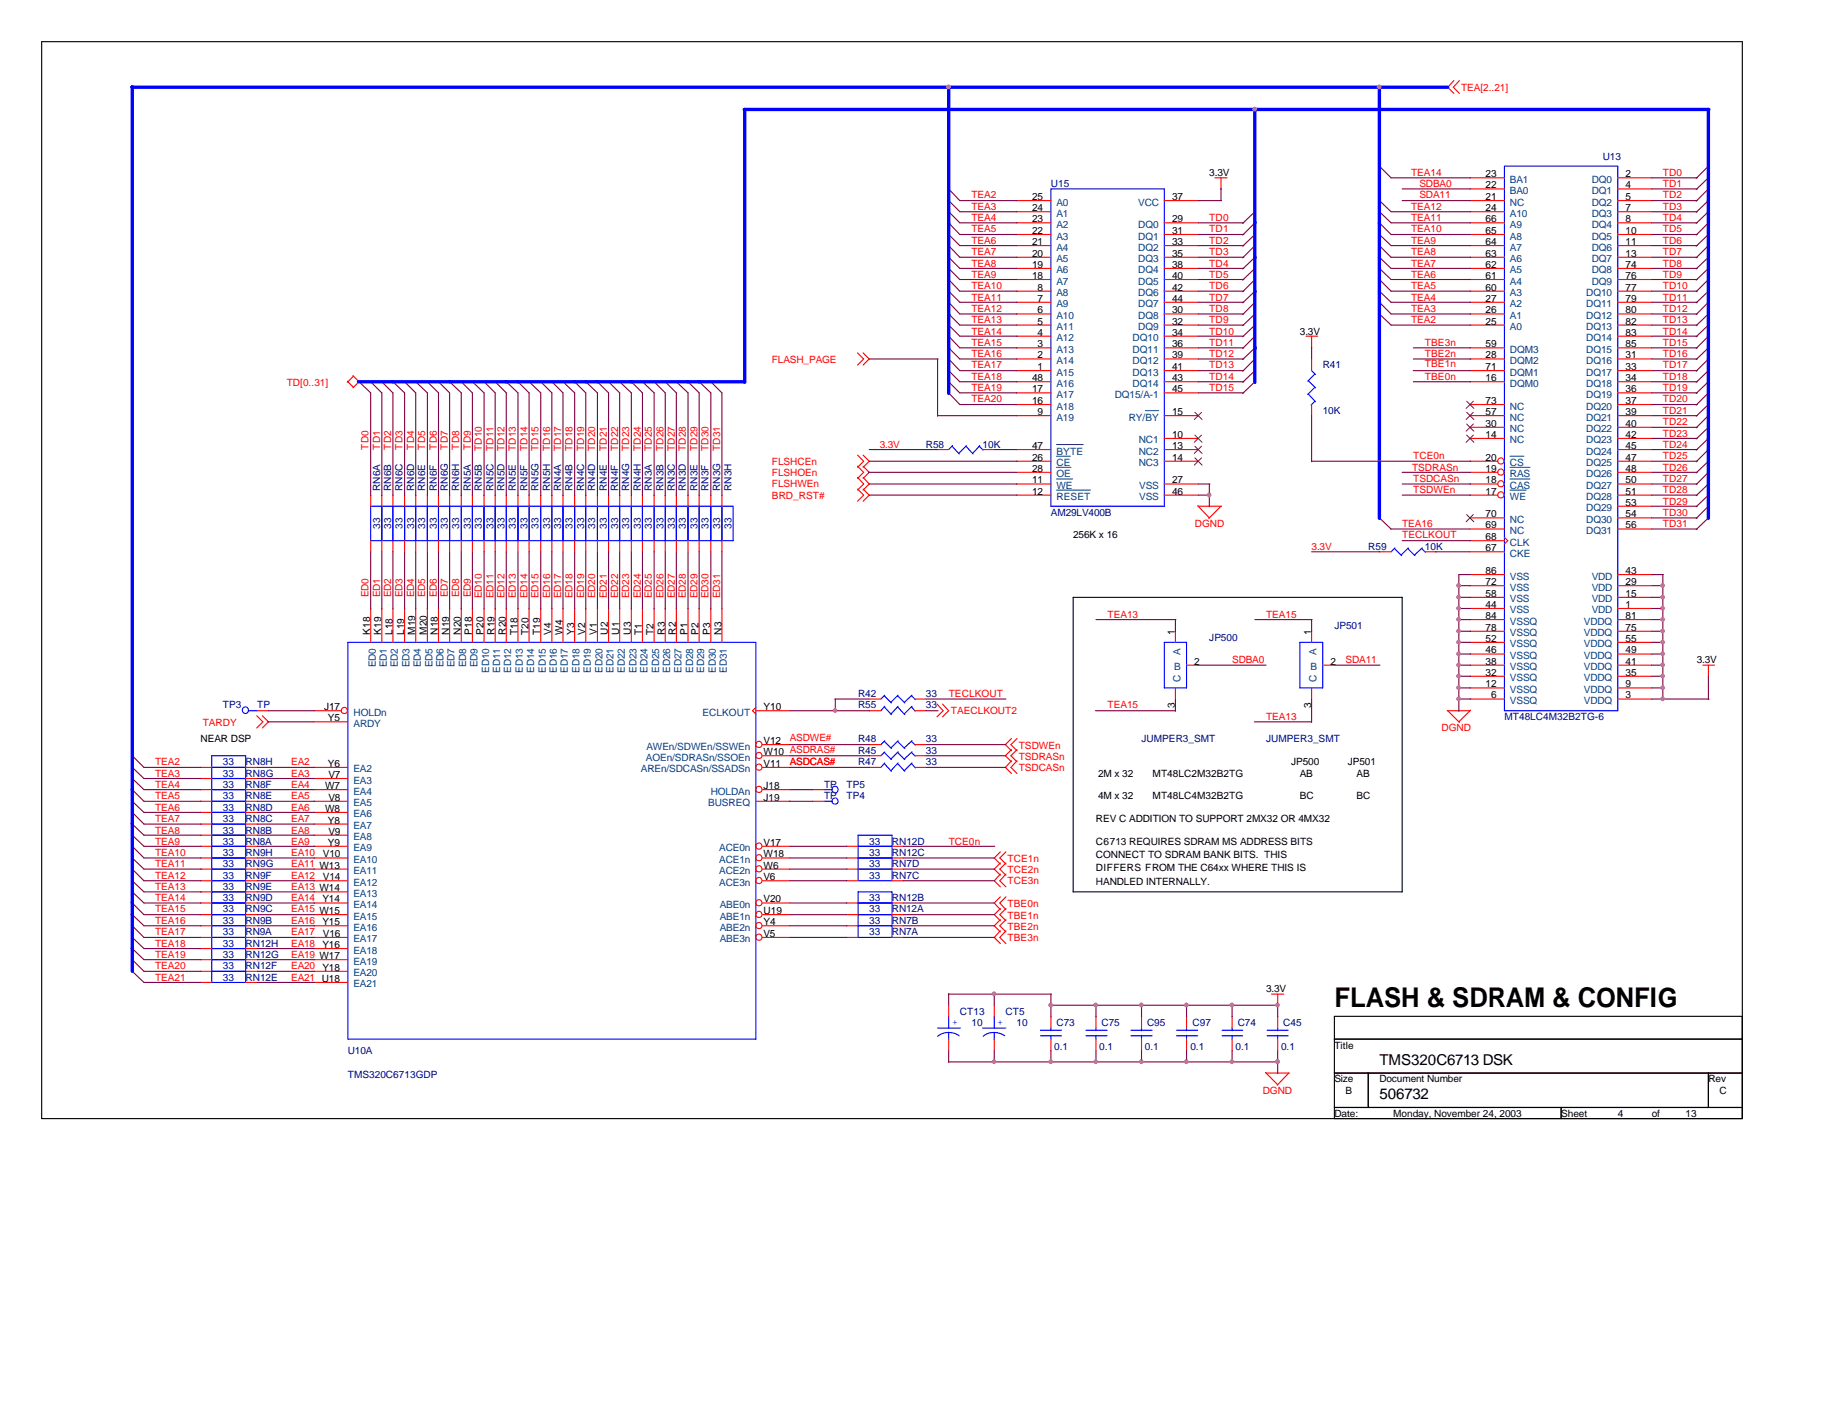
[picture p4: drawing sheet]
<svg xmlns="http://www.w3.org/2000/svg" width="279mm" height="216mm" viewBox="0 0 279 216" stroke-linecap="round" stroke-linejoin="round" font-family="sans-serif">
<defs><g id="words">
<text font-size="4.1" x="203.3" y="153.5">FLASH &amp; SDRAM &amp; CONFIG</text>
<g font-size="2.3">
<text x="210.1" y="167.5">506732</text>
<text x="210.1" y="162.3">TMS320C6713 DSK</text>
</g>
<g font-size="1.5" fill="#f00">
<text x="222.6" y="13.8">TEA[2..21]</text>
<text x="215" y="26.8">TEA14</text>
<text x="216.2" y="28.5">SDBA0</text>
<text x="253.3" y="28.5">TD1</text>
<text x="253.3" y="26.8">TD0</text>
<text x="148" y="30.2">TEA2</text>
<text x="148" y="32">TEA3</text>
<text x="148" y="33.7">TEA4</text>
<text x="148" y="35.4">TEA5</text>
<text x="184.2" y="35.4">TD1</text>
<text x="184.2" y="33.7">TD0</text>
<text x="215" y="33.7">TEA11</text>
<text x="215" y="32">TEA12</text>
<text x="215" y="35.4">TEA10</text>
<text x="216.2" y="30.2">SDA11</text>
<text x="253.3" y="33.7">TD4</text>
<text x="253.3" y="32">TD3</text>
<text x="253.3" y="35.4">TD5</text>
<text x="253.3" y="30.2">TD2</text>
<text x="148" y="37.2">TEA6</text>
<text x="148" y="38.9">TEA7</text>
<text x="148" y="40.6">TEA8</text>
<text x="184.2" y="40.6">TD4</text>
<text x="184.2" y="38.9">TD3</text>
<text x="184.2" y="37.2">TD2</text>
<text x="215" y="38.9">TEA8</text>
<text x="215" y="40.6">TEA7</text>
<text x="215" y="37.2">TEA9</text>
<text x="253.3" y="38.9">TD7</text>
<text x="253.3" y="40.6">TD8</text>
<text x="253.3" y="37.2">TD6</text>
<text x="148" y="42.3">TEA9</text>
<text x="148" y="44">TEA10</text>
<text x="148" y="45.8">TEA11</text>
<text x="148" y="47.5">TEA12</text>
<text x="184.2" y="45.8">TD7</text>
<text x="184.2" y="42.3">TD5</text>
<text x="184.2" y="47.5">TD8</text>
<text x="184.2" y="44">TD6</text>
<text x="215" y="44">TEA5</text>
<text x="215" y="47.5">TEA3</text>
<text x="215" y="45.8">TEA4</text>
<text x="215" y="42.3">TEA6</text>
<text x="253.3" y="45.8">TD11</text>
<text x="253.3" y="42.3">TD9</text>
<text x="253.3" y="44">TD10</text>
<text x="253.3" y="47.5">TD12</text>
<text x="148" y="49.3">TEA13</text>
<text x="148" y="51">TEA14</text>
<text x="148" y="52.7">TEA15</text>
<text x="184.2" y="52.7">TD11</text>
<text x="184.2" y="49.3">TD9</text>
<text x="184.2" y="51">TD10</text>
<text x="215" y="49.3">TEA2</text>
<text x="217.1" y="52.7">TBE3n</text>
<text x="253.3" y="49.3">TD13</text>
<text x="253.3" y="52.7">TD15</text>
<text x="253.3" y="51">TD14</text>
<text x="43.7" y="58.8">TD[0..31]</text>
<text x="117.6" y="55.3">FLASH_PAGE</text>
<text x="148" y="54.4">TEA16</text>
<text x="148" y="56.1">TEA17</text>
<text x="148" y="57.9">TEA18</text>
<text x="148" y="59.6">TEA19</text>
<text x="184.2" y="56.1">TD13</text>
<text x="184.2" y="59.6">TD15</text>
<text x="184.2" y="54.4">TD12</text>
<text x="184.2" y="57.9">TD14</text>
<text x="217.1" y="54.4">TBE2n</text>
<text x="217.1" y="56">TBE1n</text>
<text x="217.1" y="57.9">TBE0n</text>
<text x="253.3" y="57.9">TD18</text>
<text x="253.3" y="59.6">TD19</text>
<text x="253.3" y="56.1">TD17</text>
<text x="253.3" y="54.4">TD16</text>
<text x="148" y="61.3">TEA20</text>
<text x="253.3" y="64.8">TD22</text>
<text x="253.3" y="63.1">TD21</text>
<text x="253.3" y="61.3">TD20</text>
<text x="56.1" y="68.5" transform="rotate(-90 56.1 68.5)">TD0</text>
<text x="57.9" y="68.5" transform="rotate(-90 57.9 68.5)">TD1</text>
<text x="59.6" y="68.5" transform="rotate(-90 59.6 68.5)">TD2</text>
<text x="61.3" y="68.5" transform="rotate(-90 61.3 68.5)">TD3</text>
<text x="63.1" y="68.5" transform="rotate(-90 63.1 68.5)">TD4</text>
<text x="64.8" y="68.5" transform="rotate(-90 64.8 68.5)">TD5</text>
<text x="66.5" y="68.5" transform="rotate(-90 66.5 68.5)">TD6</text>
<text x="68.2" y="68.5" transform="rotate(-90 68.2 68.5)">TD7</text>
<text x="69.9" y="68.5" transform="rotate(-90 69.9 68.5)">TD8</text>
<text x="71.7" y="68.5" transform="rotate(-90 71.7 68.5)">TD9</text>
<text x="73.4" y="68.7" transform="rotate(-90 73.4 68.7)">TD10</text>
<text x="75.2" y="68.7" transform="rotate(-90 75.2 68.7)">TD11</text>
<text x="76.9" y="68.7" transform="rotate(-90 76.9 68.7)">TD12</text>
<text x="78.6" y="68.7" transform="rotate(-90 78.6 68.7)">TD13</text>
<text x="80.3" y="68.7" transform="rotate(-90 80.3 68.7)">TD14</text>
<text x="82" y="68.7" transform="rotate(-90 82 68.7)">TD15</text>
<text x="83.8" y="68.7" transform="rotate(-90 83.8 68.7)">TD16</text>
<text x="85.5" y="68.7" transform="rotate(-90 85.5 68.7)">TD17</text>
<text x="87.2" y="68.7" transform="rotate(-90 87.2 68.7)">TD18</text>
<text x="89" y="68.7" transform="rotate(-90 89 68.7)">TD19</text>
<text x="90.7" y="68.7" transform="rotate(-90 90.7 68.7)">TD20</text>
<text x="92.5" y="68.7" transform="rotate(-90 92.5 68.7)">TD21</text>
<text x="94.1" y="68.7" transform="rotate(-90 94.1 68.7)">TD22</text>
<text x="95.8" y="68.7" transform="rotate(-90 95.8 68.7)">TD23</text>
<text x="97.6" y="68.7" transform="rotate(-90 97.6 68.7)">TD24</text>
<text x="99.3" y="68.7" transform="rotate(-90 99.3 68.7)">TD25</text>
<text x="101.1" y="68.7" transform="rotate(-90 101.1 68.7)">TD26</text>
<text x="102.8" y="68.7" transform="rotate(-90 102.8 68.7)">TD27</text>
<text x="104.5" y="68.7" transform="rotate(-90 104.5 68.7)">TD28</text>
<text x="106.3" y="68.7" transform="rotate(-90 106.3 68.7)">TD29</text>
<text x="107.9" y="68.7" transform="rotate(-90 107.9 68.7)">TD30</text>
<text x="109.7" y="68.7" transform="rotate(-90 109.7 68.7)">TD31</text>
<text x="117.6" y="70.9">FLSHCEn</text>
<text x="134" y="68.2">3.3V</text>
<text x="215.1" y="71.7">TSDRASn</text>
<text x="215.3" y="69.9">TCE0n</text>
<text x="253.3" y="66.5">TD23</text>
<text x="253.3" y="71.7">TD26</text>
<text x="253.3" y="68.2">TD24</text>
<text x="253.3" y="69.9">TD25</text>
<text x="117.6" y="76">BRD_RST#</text>
<text x="117.6" y="72.6">FLSHOEn</text>
<text x="117.6" y="74.3">FLSHWEn</text>
<text x="215.3" y="73.4">TSDCASn</text>
<text x="215.3" y="75.2">TSDWEn</text>
<text x="253.3" y="75.2">TD28</text>
<text x="253.3" y="73.4">TD27</text>
<text x="253.3" y="76.9">TD29</text>
<text x="182" y="80.3">DGND</text>
<text x="199.8" y="83.8">3.3V</text>
<text x="213.6" y="82">TECLKOUT</text>
<text x="213.6" y="80.3">TEA16</text>
<text x="253.3" y="80.3">TD31</text>
<text x="253.3" y="78.6">TD30</text>
<text x="56.1" y="91" transform="rotate(-90 56.1 91)">ED0</text>
<text x="57.9" y="91" transform="rotate(-90 57.9 91)">ED1</text>
<text x="59.6" y="91" transform="rotate(-90 59.6 91)">ED2</text>
<text x="61.3" y="91" transform="rotate(-90 61.3 91)">ED3</text>
<text x="63.1" y="91" transform="rotate(-90 63.1 91)">ED4</text>
<text x="64.8" y="91" transform="rotate(-90 64.8 91)">ED5</text>
<text x="66.5" y="91" transform="rotate(-90 66.5 91)">ED6</text>
<text x="68.2" y="91" transform="rotate(-90 68.2 91)">ED7</text>
<text x="69.9" y="91" transform="rotate(-90 69.9 91)">ED8</text>
<text x="71.7" y="91" transform="rotate(-90 71.7 91)">ED9</text>
<text x="73.4" y="91.2" transform="rotate(-90 73.4 91.2)">ED10</text>
<text x="75.2" y="91.2" transform="rotate(-90 75.2 91.2)">ED11</text>
<text x="76.9" y="91.2" transform="rotate(-90 76.9 91.2)">ED12</text>
<text x="78.6" y="91.2" transform="rotate(-90 78.6 91.2)">ED13</text>
<text x="80.3" y="91.2" transform="rotate(-90 80.3 91.2)">ED14</text>
<text x="82" y="91.2" transform="rotate(-90 82 91.2)">ED15</text>
<text x="83.8" y="91.2" transform="rotate(-90 83.8 91.2)">ED16</text>
<text x="85.5" y="91.2" transform="rotate(-90 85.5 91.2)">ED17</text>
<text x="87.2" y="91.2" transform="rotate(-90 87.2 91.2)">ED18</text>
<text x="89" y="91.2" transform="rotate(-90 89 91.2)">ED19</text>
<text x="90.7" y="91.2" transform="rotate(-90 90.7 91.2)">ED20</text>
<text x="92.5" y="91.2" transform="rotate(-90 92.5 91.2)">ED21</text>
<text x="94.1" y="91.2" transform="rotate(-90 94.1 91.2)">ED22</text>
<text x="95.8" y="91.2" transform="rotate(-90 95.8 91.2)">ED23</text>
<text x="97.6" y="91.2" transform="rotate(-90 97.6 91.2)">ED24</text>
<text x="99.3" y="91.2" transform="rotate(-90 99.3 91.2)">ED25</text>
<text x="101.1" y="91.2" transform="rotate(-90 101.1 91.2)">ED26</text>
<text x="102.8" y="91.2" transform="rotate(-90 102.8 91.2)">ED27</text>
<text x="104.5" y="91.2" transform="rotate(-90 104.5 91.2)">ED28</text>
<text x="106.3" y="91.2" transform="rotate(-90 106.3 91.2)">ED29</text>
<text x="107.9" y="91.2" transform="rotate(-90 107.9 91.2)">ED30</text>
<text x="109.7" y="91.2" transform="rotate(-90 109.7 91.2)">ED31</text>
<text x="168.7" y="94.1">TEA13</text>
<text x="192.9" y="94.1">TEA15</text>
<text x="187.7" y="101.1">SDBA0</text>
<text x="205" y="101.1">SDA11</text>
<text x="144.5" y="106.3">TECLKOUT</text>
<text x="168.7" y="107.9">TEA15</text>
<text x="30.9" y="110.6">TARDY</text>
<text x="120.3" y="112.9">ASDWE#</text>
<text x="144.9" y="108.8">TAECLKOUT2</text>
<text x="192.9" y="109.7">TEA13</text>
<text x="219.6" y="111.4">DGND</text>
<text x="23.6" y="118.4">TEA3</text>
<text x="23.6" y="116.6">TEA2</text>
<text x="44.4" y="118.4">EA3</text>
<text x="44.4" y="116.6">EA2</text>
<text x="120.3" y="116.6">ASDCAS#</text>
<text x="155.2" y="114">TSDWEn</text>
<text x="155.2" y="115.7">TSDRASn</text>
<text x="155.2" y="117.4">TSDCASn</text>
<text x="23.6" y="125.2">TEA7</text>
<text x="23.6" y="123.5">TEA6</text>
<text x="23.6" y="121.8">TEA5</text>
<text x="23.6" y="120.1">TEA4</text>
<text x="44.4" y="125.2">EA7</text>
<text x="44.4" y="123.5">EA6</text>
<text x="44.4" y="121.8">EA5</text>
<text x="44.4" y="120.1">EA4</text>
<text x="23.6" y="130.4">TEA10</text>
<text x="23.6" y="128.7">TEA9</text>
<text x="23.6" y="127">TEA8</text>
<text x="44.4" y="130.4">EA10</text>
<text x="44.4" y="128.7">EA9</text>
<text x="44.4" y="127">EA8</text>
<text x="144.5" y="128.7">TCE0n</text>
<text x="153.5" y="131.3">TCE1n</text>
<text x="23.6" y="137.3">TEA14</text>
<text x="23.6" y="135.6">TEA13</text>
<text x="23.6" y="133.9">TEA12</text>
<text x="23.6" y="132.2">TEA11</text>
<text x="44.4" y="137.3">EA14</text>
<text x="44.4" y="135.6">EA13 W14</text>
<text x="44.4" y="133.9">EA12</text>
<text x="44.4" y="132.2">EA11 W13</text>
<text x="153.5" y="133">TCE2n</text>
<text x="153.5" y="134.7">TCE3n</text>
<text x="23.6" y="142.5">TEA17</text>
<text x="23.6" y="140.8">TEA16</text>
<text x="23.6" y="139">TEA15</text>
<text x="44.4" y="142.5">EA17</text>
<text x="44.4" y="140.8">EA16</text>
<text x="44.4" y="139">EA15 W15</text>
<text x="153.5" y="138.2">TBE0n</text>
<text x="153.5" y="140">TBE1n</text>
<text x="153.5" y="141.6">TBE2n</text>
<text x="153.5" y="143.3">TBE3n</text>
<text x="23.6" y="149.4">TEA21</text>
<text x="23.6" y="147.7">TEA20</text>
<text x="23.6" y="146">TEA19</text>
<text x="23.6" y="144.3">TEA18</text>
<text x="44.4" y="149.4">EA21 U18</text>
<text x="44.4" y="147.7">EA20</text>
<text x="44.4" y="146">EA19 W17</text>
<text x="44.4" y="144.3">EA18</text>
<text x="192.4" y="166.7">DGND</text>
</g>
<g font-size="1.5" fill="#000080">
<text x="160.1" y="28.5">U15</text>
<text x="244.2" y="24.4">U13</text>
<text x="201.5" y="56.1">R41</text>
<text x="201.5" y="63.1">10K</text>
<text x="141.1" y="68.2">R58</text>
<text x="149.7" y="68.2">10K</text>
<text x="57.9" y="74.8" transform="rotate(-90 57.9 74.8)">RN6A</text>
<text x="59.6" y="74.8" transform="rotate(-90 59.6 74.8)">RN6B</text>
<text x="61.3" y="74.8" transform="rotate(-90 61.3 74.8)">RN6C</text>
<text x="63.1" y="74.8" transform="rotate(-90 63.1 74.8)">RN6D</text>
<text x="64.8" y="74.8" transform="rotate(-90 64.8 74.8)">RN6E</text>
<text x="66.5" y="74.8" transform="rotate(-90 66.5 74.8)">RN6F</text>
<text x="68.2" y="74.8" transform="rotate(-90 68.2 74.8)">RN6G</text>
<text x="69.9" y="74.8" transform="rotate(-90 69.9 74.8)">RN6H</text>
<text x="71.7" y="74.8" transform="rotate(-90 71.7 74.8)">RN5A</text>
<text x="73.4" y="74.8" transform="rotate(-90 73.4 74.8)">RN5B</text>
<text x="75.2" y="74.8" transform="rotate(-90 75.2 74.8)">RN5C</text>
<text x="76.9" y="74.8" transform="rotate(-90 76.9 74.8)">RN5D</text>
<text x="78.6" y="74.8" transform="rotate(-90 78.6 74.8)">RN5E</text>
<text x="80.3" y="74.8" transform="rotate(-90 80.3 74.8)">RN5F</text>
<text x="82" y="74.8" transform="rotate(-90 82 74.8)">RN5G</text>
<text x="83.8" y="74.8" transform="rotate(-90 83.8 74.8)">RN5H</text>
<text x="85.5" y="74.8" transform="rotate(-90 85.5 74.8)">RN4A</text>
<text x="87.2" y="74.8" transform="rotate(-90 87.2 74.8)">RN4B</text>
<text x="89" y="74.8" transform="rotate(-90 89 74.8)">RN4C</text>
<text x="90.7" y="74.8" transform="rotate(-90 90.7 74.8)">RN4D</text>
<text x="92.5" y="74.8" transform="rotate(-90 92.5 74.8)">RN4E</text>
<text x="94.1" y="74.8" transform="rotate(-90 94.1 74.8)">RN4F</text>
<text x="95.8" y="74.8" transform="rotate(-90 95.8 74.8)">RN4G</text>
<text x="97.6" y="74.8" transform="rotate(-90 97.6 74.8)">RN4H</text>
<text x="99.3" y="74.8" transform="rotate(-90 99.3 74.8)">RN3A</text>
<text x="101.1" y="74.8" transform="rotate(-90 101.1 74.8)">RN3B</text>
<text x="102.8" y="74.8" transform="rotate(-90 102.8 74.8)">RN3C</text>
<text x="104.5" y="74.8" transform="rotate(-90 104.5 74.8)">RN3D</text>
<text x="106.3" y="74.8" transform="rotate(-90 106.3 74.8)">RN3E</text>
<text x="107.9" y="74.8" transform="rotate(-90 107.9 74.8)">RN3F</text>
<text x="109.7" y="74.8" transform="rotate(-90 109.7 74.8)">RN3G</text>
<text x="111.4" y="74.8" transform="rotate(-90 111.4 74.8)">RN3H</text>
<text x="57.9" y="80.6" transform="rotate(-90 57.9 80.6)">33</text>
<text x="59.6" y="80.6" transform="rotate(-90 59.6 80.6)">33</text>
<text x="61.3" y="80.6" transform="rotate(-90 61.3 80.6)">33</text>
<text x="63.1" y="80.6" transform="rotate(-90 63.1 80.6)">33</text>
<text x="64.8" y="80.6" transform="rotate(-90 64.8 80.6)">33</text>
<text x="66.5" y="80.6" transform="rotate(-90 66.5 80.6)">33</text>
<text x="68.2" y="80.6" transform="rotate(-90 68.2 80.6)">33</text>
<text x="69.9" y="80.6" transform="rotate(-90 69.9 80.6)">33</text>
<text x="71.7" y="80.6" transform="rotate(-90 71.7 80.6)">33</text>
<text x="73.4" y="80.6" transform="rotate(-90 73.4 80.6)">33</text>
<text x="75.2" y="80.6" transform="rotate(-90 75.2 80.6)">33</text>
<text x="76.9" y="80.6" transform="rotate(-90 76.9 80.6)">33</text>
<text x="78.6" y="80.6" transform="rotate(-90 78.6 80.6)">33</text>
<text x="80.3" y="80.6" transform="rotate(-90 80.3 80.6)">33</text>
<text x="82" y="80.6" transform="rotate(-90 82 80.6)">33</text>
<text x="83.8" y="80.6" transform="rotate(-90 83.8 80.6)">33</text>
<text x="85.5" y="80.6" transform="rotate(-90 85.5 80.6)">33</text>
<text x="87.2" y="80.6" transform="rotate(-90 87.2 80.6)">33</text>
<text x="89" y="80.6" transform="rotate(-90 89 80.6)">33</text>
<text x="90.7" y="80.6" transform="rotate(-90 90.7 80.6)">33</text>
<text x="92.5" y="80.6" transform="rotate(-90 92.5 80.6)">33</text>
<text x="94.1" y="80.6" transform="rotate(-90 94.1 80.6)">33</text>
<text x="95.8" y="80.6" transform="rotate(-90 95.8 80.6)">33</text>
<text x="97.6" y="80.6" transform="rotate(-90 97.6 80.6)">33</text>
<text x="99.3" y="80.6" transform="rotate(-90 99.3 80.6)">33</text>
<text x="101.1" y="80.6" transform="rotate(-90 101.1 80.6)">33</text>
<text x="102.8" y="80.6" transform="rotate(-90 102.8 80.6)">33</text>
<text x="104.5" y="80.6" transform="rotate(-90 104.5 80.6)">33</text>
<text x="106.3" y="80.6" transform="rotate(-90 106.3 80.6)">33</text>
<text x="107.9" y="80.6" transform="rotate(-90 107.9 80.6)">33</text>
<text x="109.7" y="80.6" transform="rotate(-90 109.7 80.6)">33</text>
<text x="111.4" y="80.6" transform="rotate(-90 111.4 80.6)">33</text>
<text x="160.1" y="78.6">AM29LV400B</text>
<text x="208.4" y="83.8">R59</text>
<text x="217.1" y="83.8">10K</text>
<text x="203.3" y="95.8">JP501</text>
<text x="184.2" y="97.6">JP500</text>
<text x="34" y="107.9">TP3</text>
<text x="39.2" y="107.9">TP</text>
<text x="130.7" y="106.3">R42</text>
<text x="130.7" y="107.9">R55</text>
<text x="141.1" y="106.3">33</text>
<text x="141.1" y="107.9">33</text>
<text x="130.7" y="113.1">R48</text>
<text x="141.1" y="113.1">33</text>
<text x="173.9" y="113.1">JUMPER3_SMT</text>
<text x="192.9" y="113.1">JUMPER3_SMT</text>
<text x="229.2" y="109.7">MT48LC4M32B2TG-6</text>
<text x="34" y="118.4">33</text>
<text x="34" y="116.6">33</text>
<text x="37.4" y="118.4">RN8G</text>
<text x="37.4" y="116.6">RN8H</text>
<text x="130.7" y="114.9">R45</text>
<text x="130.7" y="116.6">R47</text>
<text x="141.1" y="114.9">33</text>
<text x="141.1" y="116.6">33</text>
<text x="34" y="125.2">33</text>
<text x="34" y="123.5">33</text>
<text x="34" y="121.8">33</text>
<text x="34" y="120.1">33</text>
<text x="37.4" y="125.2">RN8C</text>
<text x="37.4" y="123.5">RN8D</text>
<text x="37.4" y="121.8">RN8E</text>
<text x="37.4" y="120.1">RN8F</text>
<text x="125.6" y="120.1">TP</text>
<text x="125.6" y="121.8">TP</text>
<text x="128.9" y="120.1">TP5</text>
<text x="128.9" y="121.8">TP4</text>
<text x="34" y="128.7">33</text>
<text x="34" y="127">33</text>
<text x="34" y="130.4">33</text>
<text x="37.4" y="128.7">RN8A</text>
<text x="37.4" y="127">RN8B</text>
<text x="37.4" y="130.4">RN9H</text>
<text x="132.4" y="128.7">33</text>
<text x="132.4" y="130.4">33</text>
<text x="135.9" y="128.7">RN12D</text>
<text x="135.9" y="130.4">RN12C</text>
<text x="34" y="137.3">33</text>
<text x="34" y="135.6">33</text>
<text x="34" y="133.9">33</text>
<text x="34" y="132.2">33</text>
<text x="37.4" y="137.3">RN9D</text>
<text x="37.4" y="135.6">RN9E</text>
<text x="37.4" y="133.9">RN9F</text>
<text x="37.4" y="132.2">RN9G</text>
<text x="132.4" y="137.3">33</text>
<text x="132.4" y="133.9">33</text>
<text x="132.4" y="132.2">33</text>
<text x="135.9" y="137.3">RN12B</text>
<text x="135.9" y="133.9">RN7C</text>
<text x="135.9" y="132.2">RN7D</text>
<text x="34" y="142.5">33</text>
<text x="34" y="140.8">33</text>
<text x="34" y="139">33</text>
<text x="37.4" y="142.5">RN9A</text>
<text x="37.4" y="140.8">RN9B</text>
<text x="37.4" y="139">RN9C</text>
<text x="132.4" y="140.8">33</text>
<text x="132.4" y="142.5">33</text>
<text x="132.4" y="139">33</text>
<text x="135.9" y="140.8">RN7B</text>
<text x="135.9" y="142.5">RN7A</text>
<text x="135.9" y="139">RN12A</text>
<text x="34" y="147.7">33</text>
<text x="34" y="146">33</text>
<text x="34" y="144.3">33</text>
<text x="34" y="149.4">33</text>
<text x="37.4" y="147.7">RN12F</text>
<text x="37.4" y="146">RN12G</text>
<text x="37.4" y="144.3">RN12H</text>
<text x="37.4" y="149.4">RN12E</text>
<text x="146.2" y="154.6">CT13</text>
<text x="153.2" y="154.6">CT5</text>
<text x="53" y="160.6">U10A</text>
<text x="148" y="156.3">10</text>
<text x="154.9" y="156.3">10</text>
<text x="160.6" y="159.9">0.1</text>
<text x="161" y="156.3">C73</text>
<text x="167.5" y="159.9">0.1</text>
<text x="167.8" y="156.3">C75</text>
<text x="174.4" y="159.9">0.1</text>
<text x="174.8" y="156.3">C95</text>
<text x="181.4" y="159.9">0.1</text>
<text x="181.7" y="156.3">C97</text>
<text x="188.2" y="159.9">0.1</text>
<text x="188.6" y="156.3">C74</text>
<text x="195.2" y="159.9">0.1</text>
<text x="195.5" y="156.3">C45</text>
<text x="53" y="164.3">TMS320C6713GDP</text>
</g>
<g font-size="1.5">
<text x="184.2" y="26.8">3.3V</text>
<text x="226.3" y="27">23</text>
<text x="226.3" y="28.7">22</text>
<text x="247.6" y="27">2</text>
<text x="247.6" y="28.7">4</text>
<text x="157.2" y="35.6">22</text>
<text x="157.2" y="33.9">23</text>
<text x="157.2" y="32.2">24</text>
<text x="157.2" y="30.5">25</text>
<text x="178.6" y="30.5">37</text>
<text x="178.6" y="33.9">29</text>
<text x="178.6" y="35.6">31</text>
<text x="226.3" y="32.2">24</text>
<text x="226.3" y="33.9">66</text>
<text x="226.3" y="35.6">65</text>
<text x="226.3" y="30.5">21</text>
<text x="247.6" y="30.5">5</text>
<text x="247.6" y="32.2">7</text>
<text x="247.6" y="33.9">8</text>
<text x="247.6" y="35.6">10</text>
<text x="157.2" y="40.8">19</text>
<text x="157.2" y="39.1">20</text>
<text x="157.2" y="37.3">21</text>
<text x="178.6" y="37.3">33</text>
<text x="178.6" y="39.1">35</text>
<text x="178.6" y="40.8">38</text>
<text x="226.3" y="37.3">64</text>
<text x="226.3" y="39.1">63</text>
<text x="226.3" y="40.8">62</text>
<text x="247.6" y="37.3">11</text>
<text x="247.6" y="39.1">13</text>
<text x="247.6" y="40.8">74</text>
<text x="157.2" y="42.5">18</text>
<text x="158.1" y="47.8">6</text>
<text x="158.1" y="46">7</text>
<text x="158.1" y="44.3">8</text>
<text x="178.6" y="42.5">40</text>
<text x="178.6" y="44.3">42</text>
<text x="178.6" y="46">44</text>
<text x="178.6" y="47.8">30</text>
<text x="226.3" y="42.5">61</text>
<text x="226.3" y="44.3">60</text>
<text x="226.3" y="46">27</text>
<text x="226.3" y="47.8">26</text>
<text x="247.6" y="42.5">76</text>
<text x="247.6" y="44.3">77</text>
<text x="247.6" y="46">79</text>
<text x="247.6" y="47.8">80</text>
<text x="158.1" y="52.9">3</text>
<text x="158.1" y="51.1">4</text>
<text x="158.1" y="49.4">5</text>
<text x="178.6" y="49.4">32</text>
<text x="178.6" y="51.1">34</text>
<text x="178.6" y="52.9">36</text>
<text x="198" y="51">3.3V</text>
<text x="226.3" y="49.4">25</text>
<text x="226.3" y="52.9">59</text>
<text x="247.6" y="49.4">82</text>
<text x="247.6" y="51.1">83</text>
<text x="247.6" y="52.9">85</text>
<text x="157.2" y="58.1">48</text>
<text x="157.2" y="59.8">17</text>
<text x="158.1" y="54.6">2</text>
<text x="158.1" y="56.4">1</text>
<text x="178.6" y="54.6">39</text>
<text x="178.6" y="56.4">41</text>
<text x="178.6" y="58.1">43</text>
<text x="178.6" y="59.8">45</text>
<text x="226.3" y="56.4">71</text>
<text x="226.3" y="58.1">16</text>
<text x="226.3" y="54.6">28</text>
<text x="247.6" y="54.6">31</text>
<text x="247.6" y="58.1">34</text>
<text x="247.6" y="59.8">36</text>
<text x="247.6" y="56.4">33</text>
<text x="157.2" y="61.6">16</text>
<text x="158.1" y="63.2">9</text>
<text x="178.6" y="63.2">15</text>
<text x="226.3" y="61.6">73</text>
<text x="226.3" y="63.2">57</text>
<text x="226.3" y="65">30</text>
<text x="247.6" y="61.6">37</text>
<text x="247.6" y="63.2">39</text>
<text x="247.6" y="65">40</text>
<text x="157.2" y="70.2">26</text>
<text x="157.2" y="71.9">28</text>
<text x="157.2" y="68.4">47</text>
<text x="178.6" y="66.7">10</text>
<text x="178.6" y="68.4">13</text>
<text x="178.6" y="70.2">14</text>
<text x="226.3" y="70.2">20</text>
<text x="226.3" y="71.9">19</text>
<text x="226.3" y="66.7">14</text>
<text x="247.6" y="66.7">42</text>
<text x="247.6" y="68.4">45</text>
<text x="247.6" y="70.2">47</text>
<text x="247.6" y="71.9">48</text>
<text x="157.2" y="73.7">11</text>
<text x="157.2" y="75.4">12</text>
<text x="178.6" y="75.4">46</text>
<text x="178.6" y="73.7">27</text>
<text x="226.3" y="73.7">18</text>
<text x="226.3" y="75.4">17</text>
<text x="247.6" y="73.7">50</text>
<text x="247.6" y="75.4">51</text>
<text x="247.6" y="77">53</text>
<text x="163.5" y="82">256K x 16</text>
<text x="226.3" y="82.3">68</text>
<text x="226.3" y="84">67</text>
<text x="226.3" y="78.8">70</text>
<text x="226.3" y="80.5">69</text>
<text x="247.6" y="78.8">54</text>
<text x="247.6" y="80.5">56</text>
<text x="226.3" y="87.5">86</text>
<text x="226.3" y="89.2">72</text>
<text x="247.6" y="87.5">43</text>
<text x="247.6" y="89.2">29</text>
<text x="226.3" y="90.9">58</text>
<text x="226.3" y="92.6">44</text>
<text x="226.3" y="94.3">84</text>
<text x="247.6" y="90.9">15</text>
<text x="247.6" y="92.6">1</text>
<text x="247.6" y="94.3">81</text>
<text x="56.4" y="96.7" transform="rotate(-90 56.4 96.7)">K18</text>
<text x="58.1" y="96.7" transform="rotate(-90 58.1 96.7)">K19</text>
<text x="59.8" y="96.7" transform="rotate(-90 59.8 96.7)">L18</text>
<text x="61.6" y="96.7" transform="rotate(-90 61.6 96.7)">L19</text>
<text x="63.2" y="96.7" transform="rotate(-90 63.2 96.7)">M19</text>
<text x="65" y="96.7" transform="rotate(-90 65 96.7)">M20</text>
<text x="66.7" y="96.7" transform="rotate(-90 66.7 96.7)">N18</text>
<text x="68.4" y="96.7" transform="rotate(-90 68.4 96.7)">N19</text>
<text x="70.2" y="96.7" transform="rotate(-90 70.2 96.7)">N20</text>
<text x="71.9" y="96.7" transform="rotate(-90 71.9 96.7)">P18</text>
<text x="73.7" y="96.7" transform="rotate(-90 73.7 96.7)">P20</text>
<text x="75.4" y="96.7" transform="rotate(-90 75.4 96.7)">R19</text>
<text x="77" y="96.7" transform="rotate(-90 77 96.7)">R20</text>
<text x="78.8" y="96.7" transform="rotate(-90 78.8 96.7)">T18</text>
<text x="80.5" y="96.7" transform="rotate(-90 80.5 96.7)">T20</text>
<text x="82.3" y="96.7" transform="rotate(-90 82.3 96.7)">T19</text>
<text x="84" y="96.7" transform="rotate(-90 84 96.7)">V4</text>
<text x="85.7" y="96.7" transform="rotate(-90 85.7 96.7)">W4</text>
<text x="87.5" y="96.7" transform="rotate(-90 87.5 96.7)">Y3</text>
<text x="89.2" y="96.7" transform="rotate(-90 89.2 96.7)">V2</text>
<text x="90.9" y="96.7" transform="rotate(-90 90.9 96.7)">V1</text>
<text x="92.6" y="96.7" transform="rotate(-90 92.6 96.7)">U2</text>
<text x="94.3" y="96.7" transform="rotate(-90 94.3 96.7)">U1</text>
<text x="96.1" y="96.7" transform="rotate(-90 96.1 96.7)">U3</text>
<text x="97.8" y="96.7" transform="rotate(-90 97.8 96.7)">T1</text>
<text x="99.6" y="96.7" transform="rotate(-90 99.6 96.7)">T2</text>
<text x="101.3" y="96.7" transform="rotate(-90 101.3 96.7)">R3</text>
<text x="103" y="96.7" transform="rotate(-90 103 96.7)">R2</text>
<text x="104.7" y="96.7" transform="rotate(-90 104.7 96.7)">P1</text>
<text x="106.4" y="96.7" transform="rotate(-90 106.4 96.7)">P2</text>
<text x="108.2" y="96.7" transform="rotate(-90 108.2 96.7)">P3</text>
<text x="109.9" y="96.7" transform="rotate(-90 109.9 96.7)">N3</text>
<text x="179" y="96.7" transform="rotate(-90 179 96.7)">1</text>
<text x="181.9" y="101.3">2</text>
<text x="199.7" y="96.7" transform="rotate(-90 199.7 96.7)">1</text>
<text x="202.7" y="101.3">2</text>
<text x="226.3" y="96.1">78</text>
<text x="226.3" y="97.8">52</text>
<text x="226.3" y="99.6">46</text>
<text x="226.3" y="101.3">38</text>
<text x="247.6" y="96.1">75</text>
<text x="247.6" y="97.8">55</text>
<text x="247.6" y="99.6">49</text>
<text x="247.6" y="101.3">41</text>
<text x="258.5" y="101.1">3.3V</text>
<text x="179" y="107.9" transform="rotate(-90 179 107.9)">3</text>
<text x="199.7" y="107.9" transform="rotate(-90 199.7 107.9)">3</text>
<text x="226.3" y="103">32</text>
<text x="226.3" y="104.7">12</text>
<text x="227.2" y="106.4">6</text>
<text x="247.6" y="103">35</text>
<text x="247.6" y="104.7">9</text>
<text x="247.6" y="106.4">3</text>
<text x="30.6" y="113.1">NEAR DSP</text>
<text x="49.4" y="108.2">J17</text>
<text x="50" y="109.9">Y5</text>
<text x="116.3" y="113.4">V12</text>
<text x="116.3" y="108.2">Y10</text>
<text x="50" y="116.8">Y6</text>
<text x="50" y="118.5">V7</text>
<text x="116.3" y="116.8">V11</text>
<text x="116.3" y="115.1">W10 ASDRAS#</text>
<text x="167.3" y="118.4">2M x 32</text>
<text x="175.6" y="118.4">MT48LC2M32B2TG</text>
<text x="196.7" y="116.6">JP500</text>
<text x="198" y="118.4">AB</text>
<text x="205.3" y="116.6">JP501</text>
<text x="206.7" y="118.4">AB</text>
<text x="49.5" y="123.7">W8</text>
<text x="49.5" y="120.2">W7</text>
<text x="50" y="125.5">Y8</text>
<text x="50" y="122">V8</text>
<text x="116.3" y="122">J19</text>
<text x="116.3" y="120.2">J18</text>
<text x="167" y="125.2">REV C ADDITION TO SUPPORT 2MX32 OR 4MX32</text>
<text x="167.3" y="121.8">4M x 32</text>
<text x="175.6" y="121.8">MT48LC4M32B2TG</text>
<text x="198" y="121.8">BC</text>
<text x="206.7" y="121.8">BC</text>
<text x="49.2" y="130.6">V10</text>
<text x="50" y="128.9">Y9</text>
<text x="50" y="127.2">V9</text>
<text x="116.3" y="130.6">W18</text>
<text x="116.3" y="128.9">V17</text>
<text x="167" y="128.7">C6713 REQUIRES SDRAM MS ADDRESS BITS</text>
<text x="167" y="130.7">CONNECT TO SDRAM BANK BITS. THIS</text>
<text x="49.1" y="137.5">Y14</text>
<text x="49.2" y="134.1">V14</text>
<text x="116.3" y="137.5">V20</text>
<text x="116.3" y="134.1">V6</text>
<text x="116.3" y="132.3">W6</text>
<text x="167" y="132.8">DIFFERS FROM THE C64xx WHERE THIS IS</text>
<text x="167" y="134.8">HANDLED INTERNALLY.</text>
<text x="49.1" y="141">Y15</text>
<text x="49.2" y="142.7">V16</text>
<text x="116.3" y="142.7">V5</text>
<text x="116.3" y="141">Y4</text>
<text x="116.3" y="139.3">U19</text>
<text x="49.1" y="147.9">Y18</text>
<text x="49.1" y="144.4">Y16</text>
<text x="192.9" y="151.1">3.3V</text>
<text x="203.3" y="159.8">Title</text>
<text x="203.3" y="164.9">Size</text>
<text x="205" y="166.7">B</text>
<text x="210.1" y="164.9">Document Number</text>
<text x="260.3" y="164.9">Rev</text>
<text x="262" y="166.7">C</text>
<text x="203.3" y="170.2">Date:</text>
<text x="212.3" y="170.2">Monday, November 24, 2003</text>
<text x="237.8" y="170.2">Sheet</text>
<text x="246.5" y="170.2">4</text>
<text x="251.6" y="170.2">of</text>
<text x="256.8" y="170.2">13</text>
</g>
<g font-size="1.5" fill="#004080">
<text x="230" y="27.9">BA1</text>
<text x="230" y="29.5">BA0</text>
<text x="242.5" y="27.9">DQ0</text>
<text x="242.5" y="29.5">DQ1</text>
<text x="161" y="34.7">A2</text>
<text x="161" y="33">A1</text>
<text x="161" y="31.3">A0</text>
<text x="173.4" y="34.7">DQ0</text>
<text x="173.4" y="31.3">VCC</text>
<text x="230" y="31.3">NC</text>
<text x="230" y="33">A10</text>
<text x="230" y="34.7">A9</text>
<text x="242.5" y="31.3">DQ2</text>
<text x="242.5" y="33">DQ3</text>
<text x="242.5" y="34.7">DQ4</text>
<text x="161" y="41.7">A6</text>
<text x="161" y="40">A5</text>
<text x="161" y="38.2">A4</text>
<text x="161" y="36.5">A3</text>
<text x="173.4" y="36.5">DQ1</text>
<text x="173.4" y="38.2">DQ2</text>
<text x="173.4" y="40">DQ3</text>
<text x="173.4" y="41.7">DQ4</text>
<text x="230" y="36.5">A8</text>
<text x="230" y="38.2">A7</text>
<text x="230" y="40">A6</text>
<text x="230" y="41.7">A5</text>
<text x="242.5" y="36.5">DQ5</text>
<text x="242.5" y="38.2">DQ6</text>
<text x="242.5" y="40">DQ7</text>
<text x="242.5" y="41.7">DQ8</text>
<text x="161" y="46.8">A9</text>
<text x="161" y="45.1">A8</text>
<text x="161" y="43.3">A7</text>
<text x="173.4" y="43.3">DQ5</text>
<text x="173.4" y="45.1">DQ6</text>
<text x="173.4" y="46.8">DQ7</text>
<text x="230" y="43.3">A4</text>
<text x="230" y="45.1">A3</text>
<text x="230" y="46.8">A2</text>
<text x="241.6" y="45.1">DQ10</text>
<text x="241.6" y="46.8">DQ11</text>
<text x="242.5" y="43.3">DQ9</text>
<text x="161" y="53.8">A13</text>
<text x="161" y="52">A12</text>
<text x="161" y="50.3">A11</text>
<text x="161" y="48.6">A10</text>
<text x="172.6" y="52">DQ10</text>
<text x="172.6" y="53.8">DQ11</text>
<text x="173.4" y="48.6">DQ8</text>
<text x="173.4" y="50.3">DQ9</text>
<text x="230" y="53.8">DQM3</text>
<text x="230" y="48.6">A1</text>
<text x="230" y="50.3">A0</text>
<text x="241.6" y="48.6">DQ12</text>
<text x="241.6" y="50.3">DQ13</text>
<text x="241.6" y="52">DQ14</text>
<text x="241.6" y="53.8">DQ15</text>
<text x="161" y="55.5">A14</text>
<text x="161" y="57.2">A15</text>
<text x="161" y="58.9">A16</text>
<text x="172.6" y="55.5">DQ12</text>
<text x="172.6" y="57.2">DQ13</text>
<text x="172.6" y="58.9">DQ14</text>
<text x="230" y="57.2">DQM1</text>
<text x="230" y="58.9">DQM0</text>
<text x="230" y="55.5">DQM2</text>
<text x="241.6" y="55.5">DQ16</text>
<text x="241.6" y="58.9">DQ18</text>
<text x="241.6" y="57.2">DQ17</text>
<text x="161" y="60.6">A17</text>
<text x="161" y="64.1">A19</text>
<text x="161" y="62.4">A18</text>
<text x="169.8" y="60.6">DQ15/A-1</text>
<text x="172" y="64.1">RY/BY</text>
<text x="230" y="62.4">NC</text>
<text x="230" y="64.1">NC</text>
<text x="230" y="65.9">NC</text>
<text x="241.6" y="60.6">DQ19</text>
<text x="241.6" y="62.4">DQ20</text>
<text x="241.6" y="64.1">DQ21</text>
<text x="241.6" y="65.9">DQ22</text>
<text x="161" y="69.3">BYTE</text>
<text x="161" y="71">CE</text>
<text x="173.5" y="67.6">NC1</text>
<text x="173.5" y="69.3">NC2</text>
<text x="173.5" y="71">NC3</text>
<text x="230" y="67.6">NC</text>
<text x="230" y="71">CS</text>
<text x="241.6" y="67.6">DQ23</text>
<text x="241.6" y="69.3">DQ24</text>
<text x="241.6" y="71">DQ25</text>
<text x="161" y="72.7">OE</text>
<text x="161" y="74.5">WE</text>
<text x="161" y="76.2">RESET</text>
<text x="173.6" y="76.2">VSS</text>
<text x="173.6" y="74.5">VSS</text>
<text x="230" y="72.7">RAS</text>
<text x="230" y="74.5">CAS</text>
<text x="230" y="76.2">WE</text>
<text x="241.6" y="72.7">DQ26</text>
<text x="241.6" y="74.5">DQ27</text>
<text x="241.6" y="76.2">DQ28</text>
<text x="241.6" y="77.9">DQ29</text>
<text x="230" y="79.7">NC</text>
<text x="230" y="81.4">NC</text>
<text x="230" y="83.1">CLK</text>
<text x="241.6" y="79.7">DQ30</text>
<text x="241.6" y="81.4">DQ31</text>
<text x="230" y="88.3">VSS</text>
<text x="230" y="84.8">CKE</text>
<text x="242.5" y="88.3">VDD</text>
<text x="230" y="90">VSS</text>
<text x="230" y="91.8">VSS</text>
<text x="230" y="93.5">VSS</text>
<text x="230" y="95.2">VSSQ</text>
<text x="241.3" y="95.2">VDDQ</text>
<text x="242.5" y="90">VDD</text>
<text x="242.5" y="91.8">VDD</text>
<text x="242.5" y="93.5">VDD</text>
<text x="57.2" y="101.7" transform="rotate(-90 57.2 101.7)">ED0</text>
<text x="58.9" y="101.7" transform="rotate(-90 58.9 101.7)">ED1</text>
<text x="60.6" y="101.7" transform="rotate(-90 60.6 101.7)">ED2</text>
<text x="62.4" y="101.7" transform="rotate(-90 62.4 101.7)">ED3</text>
<text x="64.1" y="101.7" transform="rotate(-90 64.1 101.7)">ED4</text>
<text x="65.9" y="101.7" transform="rotate(-90 65.9 101.7)">ED5</text>
<text x="67.6" y="101.7" transform="rotate(-90 67.6 101.7)">ED6</text>
<text x="69.3" y="101.7" transform="rotate(-90 69.3 101.7)">ED7</text>
<text x="71" y="101.7" transform="rotate(-90 71 101.7)">ED8</text>
<text x="72.7" y="101.7" transform="rotate(-90 72.7 101.7)">ED9</text>
<text x="179.8" y="99.7" transform="rotate(-90 179.8 99.7)">A</text>
<text x="200.6" y="99.7" transform="rotate(-90 200.6 99.7)">A</text>
<text x="230" y="96.9">VSSQ</text>
<text x="230" y="98.6">VSSQ</text>
<text x="230" y="100.4">VSSQ</text>
<text x="241.3" y="96.9">VDDQ</text>
<text x="241.3" y="98.6">VDDQ</text>
<text x="241.3" y="100.4">VDDQ</text>
<text x="74.5" y="102.5" transform="rotate(-90 74.5 102.5)">ED10</text>
<text x="76.2" y="102.5" transform="rotate(-90 76.2 102.5)">ED11</text>
<text x="77.9" y="102.5" transform="rotate(-90 77.9 102.5)">ED12</text>
<text x="79.7" y="102.5" transform="rotate(-90 79.7 102.5)">ED13</text>
<text x="81.4" y="102.5" transform="rotate(-90 81.4 102.5)">ED14</text>
<text x="83.1" y="102.5" transform="rotate(-90 83.1 102.5)">ED15</text>
<text x="84.8" y="102.5" transform="rotate(-90 84.8 102.5)">ED16</text>
<text x="86.5" y="102.5" transform="rotate(-90 86.5 102.5)">ED17</text>
<text x="88.3" y="102.5" transform="rotate(-90 88.3 102.5)">ED18</text>
<text x="90" y="102.5" transform="rotate(-90 90 102.5)">ED19</text>
<text x="91.8" y="102.5" transform="rotate(-90 91.8 102.5)">ED20</text>
<text x="93.5" y="102.5" transform="rotate(-90 93.5 102.5)">ED21</text>
<text x="95.2" y="102.5" transform="rotate(-90 95.2 102.5)">ED22</text>
<text x="96.9" y="102.5" transform="rotate(-90 96.9 102.5)">ED23</text>
<text x="98.6" y="102.5" transform="rotate(-90 98.6 102.5)">ED24</text>
<text x="100.4" y="102.5" transform="rotate(-90 100.4 102.5)">ED25</text>
<text x="102.1" y="102.5" transform="rotate(-90 102.1 102.5)">ED26</text>
<text x="103.8" y="102.5" transform="rotate(-90 103.8 102.5)">ED27</text>
<text x="105.6" y="102.5" transform="rotate(-90 105.6 102.5)">ED28</text>
<text x="107.3" y="102.5" transform="rotate(-90 107.3 102.5)">ED29</text>
<text x="109.1" y="102.5" transform="rotate(-90 109.1 102.5)">ED30</text>
<text x="110.7" y="102.5" transform="rotate(-90 110.7 102.5)">ED31</text>
<text x="178.9" y="102.1">B</text>
<text x="179.8" y="104" transform="rotate(-90 179.8 104)">C</text>
<text x="199.6" y="102.1">B</text>
<text x="200.6" y="104" transform="rotate(-90 200.6 104)">C</text>
<text x="230" y="102.1">VSSQ</text>
<text x="230" y="103.8">VSSQ</text>
<text x="230" y="105.6">VSSQ</text>
<text x="230" y="107.3">VSSQ</text>
<text x="241.3" y="102.1">VDDQ</text>
<text x="241.3" y="103.8">VDDQ</text>
<text x="241.3" y="105.6">VDDQ</text>
<text x="241.3" y="107.3">VDDQ</text>
<text x="53.8" y="110.7">ARDY</text>
<text x="53.8" y="109.1">HOLDn</text>
<text x="107" y="109.1">ECLKOUT</text>
<text x="53.8" y="119.4">EA3</text>
<text x="53.8" y="117.7">EA2</text>
<text x="97.6" y="117.7">AREn/SDCASn/SSADSn</text>
<text x="98.4" y="115.9">AOEn/SDRASn/SSOEn</text>
<text x="98.5" y="114.2">AWEn/SDWEn/SSWEn</text>
<text x="53.8" y="124.5">EA6</text>
<text x="53.8" y="122.9">EA5</text>
<text x="53.8" y="121.1">EA4</text>
<text x="107.9" y="122.9">BUSREQ</text>
<text x="108.3" y="121.1">HOLDAn</text>
<text x="53.8" y="131.5">EA10</text>
<text x="53.8" y="129.7">EA9</text>
<text x="53.8" y="128">EA8</text>
<text x="53.8" y="126.3">EA7</text>
<text x="109.6" y="131.5">ACE1n</text>
<text x="109.6" y="129.7">ACE0n</text>
<text x="53.8" y="136.7">EA13</text>
<text x="53.8" y="135">EA12</text>
<text x="53.8" y="133.2">EA11</text>
<text x="109.6" y="135">ACE3n</text>
<text x="109.6" y="133.2">ACE2n</text>
<text x="53.8" y="143.6">EA17</text>
<text x="53.8" y="141.8">EA16</text>
<text x="53.8" y="140.1">EA15</text>
<text x="53.8" y="138.3">EA14</text>
<text x="109.6" y="143.6">ABE3n</text>
<text x="109.6" y="141.8">ABE2n</text>
<text x="109.6" y="140.1">ABE1n</text>
<text x="109.6" y="138.3">ABE0n</text>
<text x="53.8" y="148.8">EA20</text>
<text x="53.8" y="147">EA19</text>
<text x="53.8" y="145.3">EA18</text>
<text x="53.8" y="150.5">EA21</text>
</g>
<g font-size="1.5" fill="#00f">
<text x="145" y="156.1">+</text>
<text x="152" y="156.1">+</text>
</g>
</g></defs>
<path d="M6.3 6.3h259.1v164.1h-259.1zM163.5 91h50.1v44.9h-50.1zM203.3 158.3h62.1M265.4 154.9h-62.1v15.5M203.3 163.5h62.1M203.3 168.7h62.1M208.4 163.5v5.2M237.8 168.7v1.7M260.3 163.5v5.2" fill="none" stroke="#000" stroke-width=".17"/>
<g fill="none" stroke="#f00" stroke-width=".17">
<path d="M221.5 12.3l-.9 1 .9 .9M222.3 12.3l-.9 1 .9 .9M154.9 30.6h5.2M154.9 32.3h5.2M154.9 34h5.2M154.9 35.7h5.2M154.9 37.4h5.2M154.9 39.2h5.2M177.4 30.6h5.1M177.4 34h5.1M177.4 35.7h5.1M177.4 37.4h5.1"/>
<path d="M177.4 39.2h5.1M185.1 27.1h1.8M186 27.1v1.8M223.9 27.1h5.3M223.9 28.8h5.3M223.9 30.6h5.3M223.9 32.3h5.3M223.9 34h5.3M223.9 35.7h5.3M223.9 37.4h5.3M223.9 39.2h5.3M246.5 27.1h5.1"/>
<path d="M246.5 28.8h5.1M246.5 30.6h5.1M246.5 32.3h5.1M246.5 34h5.1M246.5 35.7h5.1M246.5 37.4h5.1M246.5 39.2h5.1M52.9 58.1l.9 .9M53.8 57.2l.9 1-.9 .9M53.8 57.3l-.9 1M130.6 53.8l1 .9-1 .9M131.5 53.8l.9 .9-.9 .9"/>
<path d="M154.9 51.2h5.2M154.9 40.9h5.2M154.9 42.6h5.2M154.9 44.4h5.2M154.9 46.1h5.2M154.9 47.8h5.2M154.9 49.5h5.2M154.9 53h5.2M154.9 54.7h5.2M154.9 58.2h5.2M154.9 59.9h5.2M154.9 56.5h5.2"/>
<path d="M177.4 51.2h5.1M177.4 40.9h5.1M177.4 42.6h5.1M177.4 44.4h5.1M177.4 46.1h5.1M177.4 47.8h5.1M177.4 49.5h5.1M177.4 53h5.1M177.4 54.7h5.1M177.4 58.2h5.1M177.4 59.9h5.1M177.4 56.5h5.1"/>
<path d="M199 51.2h1.7M199.8 51.2v1.9M199.8 54.7v1.8M223.9 40.9h5.3M223.9 42.6h5.3M223.9 44.4h5.3M223.9 46.1h5.3M223.9 47.8h5.3M223.9 49.5h5.3M223.9 53h5.3M223.9 54.7h5.3M223.9 58.2h5.3"/>
<path d="M223.9 56.5h5.3M246.5 51.2h5.1M246.5 40.9h5.1M246.5 42.6h5.1M246.5 44.4h5.1M246.5 46.1h5.1M246.5 47.8h5.1M246.5 49.5h5.1M246.5 53h5.1M246.5 54.7h5.1M246.5 58.2h5.1M246.5 59.9h5.1"/>
<path d="M246.5 56.5h5.1M56.5 75.4v1.7M58.2 75.4v1.7M59.9 75.4v1.7M61.6 75.4v1.7M63.3 75.4v1.7M65.1 75.4v1.7M66.8 75.4v1.7M68.5 75.4v1.7M70.3 75.4v1.7M72 75.4v1.7M73.7 75.4v1.7"/>
<path d="M75.4 75.4v1.7M77.1 75.4v1.7M78.9 75.4v1.7M80.6 75.4v1.7M82.4 75.4v1.7M84.1 75.4v1.7M85.8 75.4v1.7M87.5 75.4v1.7M89.2 75.4v1.7M91 75.4v1.7M92.7 75.4v1.7M94.4 75.4v1.7"/>
<path d="M96.2 75.4v1.7M97.9 75.4v1.7M99.7 75.4v1.7M101.3 75.4v1.7M103 75.4v1.7M104.8 75.4v1.7M106.5 75.4v1.7M108.3 75.4v1.7M110 75.4v1.7M130.6 74.5l1 .9-1 1M130.6 69.3l1 1-1 .9M130.6 71l1 1-1 .9"/>
<path d="M130.6 72.7l1 1-1 1M131.5 74.5l.9 .9-.9 1M131.5 69.3l.9 1-.9 .9M131.5 71l.9 1-.9 .9M131.5 72.7l.9 1-.9 1M142.8 68.5h1.7M149.7 68.5h1.8M154.9 61.6h5.2M154.9 63.3h5.2M154.9 68.5h5.2M154.9 70.3h5.2M154.9 72h5.2"/>
<path d="M154.9 73.7h5.2M154.9 75.4h5.2M177.4 63.3h5.1M177.4 66.8h5.1M177.4 68.5h5.1M177.4 70.3h5.1M177.4 73.7h5.1M177.4 75.4h5.1M182.5 77l1.7 1.9M182.5 77.1h3.6M186 77.1l-1.9 1.9M199.8 61.6v1.7"/>
<path d="M223.9 61.6h5.3M223.9 63.3h5.3M223.9 65.1h5.3M223.9 66.8h5.3M223.9 70.3h4.3M223.9 72h4.3M223.9 73.7h4.3M223.9 75.4h4.3M223.9 78.9h5.3M246.5 77.1h5.1M246.5 61.6h5.1M246.5 63.3h5.1"/>
<path d="M246.5 65.1h5.1M246.5 66.8h5.1M246.5 68.5h5.1M246.5 70.3h5.1M246.5 72h5.1M246.5 73.7h5.1M246.5 75.4h5.1M246.5 78.9h5.1M56.5 82.4v1.7M56.5 92.7v5.2M58.2 82.4v1.7M58.2 92.7v5.2"/>
<path d="M59.9 82.4v1.7M59.9 92.7v5.2M61.6 82.4v1.7M61.6 92.7v5.2M63.3 82.4v1.7M63.3 92.7v5.2M65.1 82.4v1.7M65.1 92.7v5.2M66.8 82.4v1.7M66.8 92.7v5.2M68.5 82.4v1.7M68.5 92.7v5.2"/>
<path d="M70.3 82.4v1.7M70.3 92.7v5.2M72 82.4v1.7M72 92.7v5.2M73.7 82.4v1.7M73.7 92.7v5.2M75.4 82.4v1.7M75.4 92.7v5.2M77.1 82.4v1.7M77.1 92.7v5.2M78.9 82.4v1.7M78.9 92.7v5.2"/>
<path d="M80.6 82.4v1.7M80.6 92.7v5.2M82.4 82.4v1.7M82.4 92.7v5.2M84.1 82.4v1.7M84.1 92.7v5.2M85.8 82.4v1.7M85.8 92.7v5.2M87.5 82.4v1.7M87.5 92.7v5.2M89.2 82.4v1.7M89.2 92.7v5.2"/>
<path d="M91 82.4v1.7M91 92.7v5.2M92.7 82.4v1.7M92.7 92.7v5.2M94.4 82.4v1.7M94.4 92.7v5.2M96.2 82.4v1.7M96.2 92.7v5.2M97.9 82.4v1.7M97.9 92.7v5.2M99.7 82.4v1.7M99.7 92.7v5.2"/>
<path d="M101.3 82.4v1.7M101.3 92.7v5.2M103 82.4v1.7M103 92.7v5.2M104.8 82.4v1.7M104.8 92.7v5.2M106.5 82.4v1.7M106.5 92.7v5.2M108.3 82.4v1.7M108.3 92.7v5.2M110 82.4v1.7M110 92.7v5.2"/>
<path d="M179.1 96.2v1.7M199.8 96.2v1.7M210.1 84.1h1.8M217.1 84.1h1.7M223.9 80.6h5.3M223.9 82.4h5.3M223.9 84.1h5.3M223.9 87.5h5.3M223.9 89.2h5.3M223.9 91h5.3M223.9 92.7h5.3M223.9 94.4h5.3"/>
<path d="M223.9 96.2h5.3M223.9 97.9h5.3M223.9 99.7h5.3M229.2 81.9l.5 .5-.5 .5M246.5 80.6h5.1M246.5 87.5h5.1M246.5 89.2h5.1M246.5 91h5.1M246.5 92.7h5.1M246.5 94.4h5.1M246.5 96.2h5.1M246.5 97.9h5.1"/>
<path d="M246.5 99.7h5.1M30.6 118.6h1.7M30.6 116.9h1.7M37.4 118.6h1.8M37.4 116.9h1.8M39.1 109.1l.9 .9-.9 .9M39.2 108.3h1.7M40 109.1l.9 .9-.9 .9M47.8 108.3h4.2M47.8 118.6h5.2M47.8 116.9h5.2M47.8 110h5.2"/>
<path d="M115.1 108.3h5.2M115.1 107.8l-.5 .5 .5 .5M116.2 116.9h4.1M116.2 115.1h4.1M116.2 113.5h4.1M132.4 108.3h1.8M132.4 106.5h1.8M132.4 116.9h1.8M132.4 115.1h1.8M132.4 113.5h1.8M139.4 108.3h1.7M139.4 106.5h1.7"/>
<path d="M139.4 116.9h1.7M139.4 115.1h1.7M139.4 113.5h1.7M142.7 107.3l1 1-1 .9M143.6 107.3l.9 1-.9 .9M154.1 112.5l-.9 1 .9 .9M154.1 114.2l-.9 .9 .9 1M154.1 115.9l-.9 1 .9 1M154.9 112.5l-.9 1 .9 .9M154.9 114.2l-.9 .9 .9 1M154.9 115.9l-.9 1 .9 1M179.1 104.8v1.7"/>
<path d="M180.8 101.3h1.7M199.8 104.8v1.7M201.5 101.3h1.8M220.5 108.3h3.4M220.6 108.3l1.7 1.8M223.9 101.3h5.3M223.9 103h5.3M223.9 104.8h5.3M223.9 106.5h5.3M224 108.2l-1.8 1.8M246.5 101.3h5.1M246.5 103h5.1"/>
<path d="M246.5 104.8h5.1M246.5 106.5h5.1M259.4 101.3h1.8M260.3 101.3v1.8M30.6 128.9h1.7M30.6 127.3h1.7M30.6 125.6h1.7M30.6 123.8h1.7M30.6 137.6h1.7M30.6 139.4h1.7M30.6 122.1h1.7M30.6 120.3h1.7"/>
<path d="M30.6 135.9h1.7M30.6 134.2h1.7M30.6 132.4h1.7M30.6 130.7h1.7M37.4 128.9h1.8M37.4 127.3h1.8M37.4 125.6h1.8M37.4 123.8h1.8M37.4 137.6h1.8M37.4 139.4h1.8M37.4 122.1h1.8M37.4 120.3h1.8"/>
<path d="M37.4 135.9h1.8M37.4 134.2h1.8M37.4 132.4h1.8M37.4 130.7h1.8M47.8 128.9h5.2M47.8 127.3h5.2M47.8 125.6h5.2M47.8 123.8h5.2M47.8 137.6h5.2M47.8 139.4h5.2M47.8 122.1h5.2M47.8 120.3h5.2"/>
<path d="M47.8 135.9h5.2M47.8 134.2h5.2M47.8 132.4h5.2M47.8 130.7h5.2M115.1 122.1h5.2M116.2 128.9h4.1M116.2 137.6h4.1M116.2 139.4h4.1M116.2 120.3h4.1M116.2 134.2h4.1M116.2 132.4h4.1M116.2 130.7h4.1"/>
<path d="M123.8 122.1h1.8M123.8 120.3h1.8M128.9 128.9h1.8M128.9 137.6h1.8M128.9 139.4h1.8M128.9 134.2h1.8M128.9 132.4h1.8M128.9 130.7h1.8M135.9 128.9h1.7M135.9 137.6h1.7M135.9 139.4h1.7M135.9 134.2h1.7"/>
<path d="M135.9 132.4h1.7M135.9 130.7h1.7M152.4 129.8l-.9 .9 .9 1M152.4 131.5l-.9 .9 .9 .9M152.4 133.2l-.9 1 .9 .9M152.4 136.7l-.9 .9 .9 1M152.4 138.4l-.9 1 .9 .9M153.2 129.8l-.9 .9 .9 1M153.2 131.5l-.9 .9 .9 .9M153.2 133.2l-.9 1 .9 .9M153.2 136.7l-.9 .9 .9 1M153.2 138.4l-.9 1 .9 .9"/>
<path d="M30.6 148h1.7M30.6 146.2h1.7M30.6 144.5h1.7M30.6 142.8h1.7M30.6 141.1h1.7M30.6 149.7h1.7M37.4 148h1.8M37.4 146.2h1.8M37.4 144.5h1.8M37.4 142.8h1.8M37.4 141.1h1.8M37.4 149.7h1.8"/>
<path d="M47.8 148h5.2M47.8 146.2h5.2M47.8 144.5h5.2M47.8 142.8h5.2M47.8 141.1h5.2M47.8 149.7h5.2M116.2 142.8h4.1M116.2 141.1h4.1M128.9 142.8h1.8M128.9 141.1h1.8M135.9 142.8h1.7M135.9 141.1h1.7"/>
<path d="M144.5 153.2v1.7M144.5 158.3v1.8M151.5 153.2v1.7M151.5 158.3v1.8M152.4 140.1l-.9 1 .9 .9M152.4 141.8l-.9 1 .9 1M153.2 140.1l-.9 1 .9 .9M153.2 141.8l-.9 1 .9 1M160.1 154.9v1.7M160.1 158.3v1.8M167 154.9v1.7M167 158.3v1.8"/>
<path d="M173.9 154.9v1.7M173.9 158.3v1.8M180.8 154.9v1.7M180.8 158.3v1.8M187.7 154.9v1.7M187.7 158.3v1.8M193.7 151.5h1.9M194.6 151.5v1.7M194.6 154.9v1.7M194.6 158.3v1.8M192.8 163.4l1.8 1.9M192.9 163.5h3.5"/>
<path d="M196.3 163.5l-1.7 1.9"/>
<circle cx="228.6" cy="71.9" r=".47"/>
<circle cx="228.6" cy="75.4" r=".47"/>
<circle cx="228.6" cy="73.7" r=".47"/>
<circle cx="228.6" cy="70.2" r=".47"/>
<circle cx="52.5" cy="108.3" r=".47"/>
<circle cx="115.6" cy="116.9" r=".47"/>
<circle cx="115.6" cy="115.1" r=".47"/>
<circle cx="115.6" cy="113.4" r=".47"/>
<circle cx="115.6" cy="134.2" r=".47"/>
<circle cx="115.6" cy="132.4" r=".47"/>
<circle cx="115.6" cy="128.9" r=".47"/>
<circle cx="115.6" cy="137.6" r=".47"/>
<circle cx="115.6" cy="130.7" r=".47"/>
<circle cx="115.6" cy="139.3" r=".47"/>
<circle cx="115.6" cy="120.3" r=".47"/>
<circle cx="115.6" cy="142.8" r=".47"/>
<circle cx="115.6" cy="141" r=".47"/>
</g>
<g fill="none" stroke="#00f" stroke-width=".17">
<path d="M160.1 28.8h17.3v48.3h-17.3zM229.2 25.3h17.3v83h-17.3zM199.3 58l1.1 1.1M199.8 56.5l.6 .6M200.3 57l-1.1 1.1M200.3 59l-1.1 1.1M56.5 77.1h55.2v5.3h-55.2zM58.2 77.1v5.3M59.9 77.1v5.3M61.6 77.1v5.3M63.3 77.1v5.3M65.1 77.1v5.3"/>
<path d="M66.8 77.1v5.3M68.5 77.1v5.3M70.3 77.1v5.3M72 77.1v5.3M73.7 77.1v5.3M75.4 77.1v5.3M77.1 77.1v5.3M78.9 77.1v5.3M80.6 77.1v5.3M82.4 77.1v5.3M84.1 77.1v5.3M85.8 77.1v5.3"/>
<path d="M87.5 77.1v5.3M89.2 77.1v5.3M91 77.1v5.3M92.7 77.1v5.3M94.4 77.1v5.3M96.2 77.1v5.3M97.9 77.1v5.3M99.7 77.1v5.3M101.3 77.1v5.3M103 77.1v5.3M104.8 77.1v5.3M106.5 77.1v5.3"/>
<path d="M108.3 77.1v5.3M110 77.1v5.3M145 68l1.1 1.2M145.1 67.9l-.6 .6M147.2 68l1.1 1.2M147.2 67.9l-1.2 1.2M149.2 68l.6 .6M149.3 67.9l-1.1 1.2M199.3 60l1.1 1.2M200.3 61.1l-.6 .6M53 97.9h62.1v60.4h-62.1zM177.4 97.9h3.4v6.9h-3.4z"/>
<path d="M198 97.9h3.5v6.9h-3.5zM212.4 83.6l1.1 1.1M212.5 83.5l-.6 .6M214.5 83.6l1.1 1.1M214.5 83.5l-1.1 1.1M216.6 83.6l.6 .6M216.7 83.5l-1.2 1.1M32.3 115.1h5.1v34.6h-5.1zM32.3 118.6h5.1M32.3 116.9h5.1M37.8 108.3h1.4M134.7 106l1.1 1.1"/>
<path d="M134.7 107.7l1.1 1.2M134.7 114.6l1.1 1.1M134.7 112.9l1.1 1.1M134.7 116.3l1.1 1.2M134.8 105.9l-.6 .6M134.8 107.6l-.6 .7M134.8 114.6l-.6 .5M134.8 112.9l-.6 .6M134.8 116.2l-.6 .7M136.7 106l1.1 1.1M136.7 107.7l1.1 1.2M136.7 114.6l1.1 1.1"/>
<path d="M136.7 112.9l1.1 1.1M136.7 116.3l1.1 1.2M136.8 105.9l-1.1 1.1M136.8 107.6l-1.1 1.2M136.8 114.6l-1.1 1.1M136.8 112.9l-1.1 1.1M136.8 116.2l-1.1 1.2M138.9 106l.5 .6M138.9 107.7l.5 .7M138.9 114.6l.5 .6M138.9 112.9l.5 .6M138.9 116.3l.5 .7"/>
<path d="M138.9 105.9l-1.1 1.1M138.9 107.6l-1.1 1.2M138.9 114.6l-1.1 1.1M138.9 112.9l-1.1 1.1M138.9 116.2l-1.1 1.2M32.3 127.3h5.1M32.3 128.9h5.1M32.3 125.6h5.1M32.3 123.8h5.1M32.3 122.1h5.1M32.3 139.4h5.1M32.3 135.9h5.1"/>
<path d="M32.3 137.6h5.1M32.3 120.3h5.1M32.3 134.2h5.1M32.3 132.4h5.1M32.3 130.7h5.1M125.6 122.1h1.2M125.6 120.3h1.2M130.7 127.3h5.2v6.9h-5.2zM130.7 128.9h5.2M130.7 135.9h5.2v6.9h-5.2zM130.7 139.4h5.2M130.7 137.6h5.2"/>
<path d="M130.7 132.4h5.2M130.7 130.7h5.2M32.3 146.2h5.1M32.3 148h5.1M32.3 144.5h5.1M32.3 142.8h5.1M32.3 141.1h5.1M130.7 141.1h5.2M142.8 156.6h3.5M144.5 157.3a2.61 2.61 0 0 1 1.6 .5M144.5 157.3l-1 .2-.7 .4M144.5 154.9v1.8"/>
<path d="M144.5 157.3v1.1M149.7 156.6h3.5M151.5 157.3a2.99 2.99 0 0 1 1.6 .5M151.5 157.3h-.4a2.11 2.11 0 0 0-1.3 .6M151.5 154.9v1.8M151.5 157.3v1.1M158.5 157.8h3.2M158.5 157h3.2M160.1 156.6v.5M160.1 157.7v.6M165.4 157.8h3.3M165.4 157h3.3"/>
<path d="M167 156.6v.5M167 157.7v.6M172.3 157.8h3.2M172.3 157h3.2M173.9 156.6v.5M173.9 157.7v.6M179.2 157.8h3.3M179.2 157h3.3M180.8 156.6v.5M180.8 157.7v.6M186.2 157.8h3.1M186.2 157h3.1"/>
<path d="M187.7 156.6v.5M187.7 157.7v.6M193 157.8h3.3M193 157h3.3M194.6 156.6v.5M194.6 157.7v.6"/>
<circle cx="37.4" cy="108.2" r=".49"/>
<circle cx="127.2" cy="120.3" r=".49"/>
<circle cx="127.2" cy="122.1" r=".47"/>
</g>
<path d="M161 69.5h2.1M161 71.2h2.2M161 73h2.4M161 74.7h5.1M161 67.7h4M174.5 62.6h2M230 69.5h2.2M230 71.2h3.1M230 73h3.1M230 74.7h2.5" fill="none" stroke="#004080" stroke-width=".15"/>
<g fill="none" stroke="#804000" stroke-width=".15">
<path d="M182 66.3l1.1 1.1M182 68l1.1 1.1M182 69.8l1.1 1.1M182 62.8l1.1 1.1M183 66.3l-1.1 1.1M183 68l-1.1 1.1M183 69.8l-1.1 1.1M183 62.8l-1.1 1.1M223.4 78.4l1.1 1.1M223.4 61.1l1.1 1.1M223.4 62.8l1.1 1.1M223.4 64.6l1.1 1.1"/>
<path d="M223.4 66.3l1.1 1.1M224.5 78.4l-1.1 1.1M224.5 61.1l-1.1 1.1M224.5 62.8l-1.1 1.1M224.5 64.6l-1.1 1.1M224.5 66.3l-1.1 1.1"/>
</g>
<g fill="none" stroke="#800040" stroke-width=".17">
<path d="M144.4 28.7l1.8 1.9h8.7M144.4 30.5l1.8 1.8h8.7M144.4 32.2l1.8 1.8h8.7M144.4 33.9l1.8 1.8h8.7M144.4 35.6l1.8 1.8h8.7M144.4 37.3l1.8 1.9h8.7M144.4 39.1l1.8 1.8h8.7M182.5 34h7M182.5 30.6h3.6M182.5 39.2h7M182.5 35.7h7M182.5 37.4h7"/>
<path d="M186 28.7v1.9M191.2 32.3l-1.9 1.7M191.2 39.2l-1.9 1.8M191.2 35.7l-1.9 1.8M191.2 37.4l-1.9 1.9M191.2 34l-1.9 1.8M210.1 25.2l1.8 1.9h12.1M210.1 30.5l1.8 1.8h12.1M210.1 32.2l1.8 1.8h12.1M210.1 33.9l1.8 1.8h12.1M210.1 35.6l1.8 1.8h12.1M210.1 37.3l1.8 1.9h12.1"/>
<path d="M210.1 39.1l1.8 1.8h12.1M213.6 30.6h10.4M213.6 28.8h10.4M251.6 34h7M251.6 30.6h7M251.6 32.3h7M251.6 39.2h7M251.6 35.7h7M251.6 28.8h7M251.6 27.1h7M251.6 37.4h7M260.3 25.3l-1.9 1.9"/>
<path d="M260.3 35.7l-1.9 1.8M260.3 39.2l-1.9 1.8M260.3 37.4l-1.9 1.9M260.3 32.3l-1.9 1.7M260.3 34l-1.9 1.8M260.3 28.8l-1.9 1.8M260.3 30.6l-1.9 1.7M260.3 27.1l-1.9 1.8M54.6 58.1l1.9 1.8v15.6M56.4 58.1l1.8 1.8v15.6M58.1 58.1l1.8 1.8v15.6M59.8 58.1l1.8 1.8v15.6"/>
<path d="M61.6 58.1l1.7 1.8v15.6M63.2 58.1l1.9 1.8v15.6M65 58.1l1.8 1.8v15.6M66.7 58.1l1.8 1.8v15.6M68.4 58.1l1.9 1.8v15.6M70.2 58.1l1.8 1.8v15.6M71.9 58.1l1.8 1.8v15.6M73.7 58.1l1.7 1.8v15.6M75.4 58.1l1.7 1.8v15.6M77 58.1l1.9 1.8v15.6M78.8 58.1l1.8 1.8v15.6M80.5 58.1l1.9 1.8v15.6"/>
<path d="M82.3 58.1l1.8 1.8v15.6M84 58.1l1.8 1.8v15.6M85.7 58.1l1.8 1.8v15.6M87.5 58.1l1.7 1.8v15.6M89.2 58.1l1.8 1.8v15.6M90.9 58.1l1.8 1.8v15.6M92.6 58.1l1.8 1.8v15.6M94.3 58.1l1.9 1.8v15.6M96.1 58.1l1.8 1.8v15.6M97.8 58.1l1.9 1.8v15.6M99.6 58.1l1.7 1.8v15.6M101.3 58.1l1.7 1.8v15.6"/>
<path d="M103 58.1l1.8 1.8v15.6M104.7 58.1l1.8 1.8v15.6M106.4 58.1l1.9 1.8v15.6M108.2 58.1l1.8 1.8v15.6M132.4 54.7h10.5M142.8 54.7v8.7M144.4 40.8l1.8 1.8h8.7M144.4 42.5l1.8 1.9h8.7M144.4 44.3l1.8 1.8h8.7M144.4 46l1.8 1.8h8.7M144.4 47.8l1.8 1.7h8.7M144.4 49.4l1.8 1.8h8.7"/>
<path d="M144.4 51.1l1.8 1.9h8.7M144.4 52.9l1.8 1.8h8.7M144.4 54.6l1.8 1.9h8.7M144.4 56.4l1.8 1.8h8.7M144.4 58.1l1.8 1.8h8.7M144.4 59.8l1.8 1.8h8.7M182.5 44.4h7M182.5 46.1h7M182.5 42.6h7M182.5 54.7h7M182.5 47.8h7M182.5 58.2h7"/>
<path d="M182.5 49.5h7M182.5 53h7M182.5 56.5h7M182.5 59.9h7M182.5 40.9h7M182.5 51.2h7M191.2 53l-1.9 1.8M191.2 42.6l-1.9 1.8M191.2 56.5l-1.9 1.8M191.2 46.1l-1.9 1.8M191.2 44.4l-1.9 1.7M191.2 40.9l-1.9 1.8"/>
<path d="M191.2 51.2l-1.9 1.9M191.2 58.2l-1.9 1.7M191.2 54.7l-1.9 1.9M191.2 49.5l-1.9 1.8M191.2 47.8l-1.9 1.8M199.8 52.9v1.8M210.1 40.8l1.8 1.8h12.1M210.1 42.5l1.8 1.9h12.1M210.1 44.3l1.8 1.8h12.1M210.1 46l1.8 1.8h12.1M210.1 47.8l1.8 1.7h12.1M215.3 54.7h8.7"/>
<path d="M215.3 58.2h8.7M215.3 53h8.7M215.3 56.5h8.7M251.6 44.4h7M251.6 46.1h7M251.6 42.6h7M251.6 54.7h7M251.6 47.8h7M251.6 58.2h7M251.6 49.5h7M251.6 53h7M251.6 56.5h7"/>
<path d="M251.6 59.9h7M251.6 40.9h7M251.6 51.2h7M260.3 46.1l-1.9 1.8M260.3 53l-1.9 1.8M260.3 59.9l-1.9 1.8M260.3 49.5l-1.9 1.8M260.3 56.5l-1.9 1.8M260.3 44.4l-1.9 1.7M260.3 58.2l-1.9 1.7M260.3 51.2l-1.9 1.9M260.3 54.7l-1.9 1.9"/>
<path d="M260.3 47.8l-1.9 1.8M260.3 42.6l-1.9 1.8M260.3 40.9l-1.9 1.8M132.3 72h22.6M132.4 75.4h22.5M132.4 73.7h22.5M132.4 68.5h10.5M132.4 70.3h22.5M142.8 63.3h12.1M151.5 68.5h3.4M182.5 75.4h1.8M182.5 73.7h1.8"/>
<path d="M184.2 73.7v3.5M199.8 70.3h24.2M199.8 63.3v7.1M210.1 78.8l1.8 1.8M213.6 72h10.4M213.6 75.4h10.4M213.6 73.7h10.4M251.6 66.8h7M251.6 65.1h7M251.6 72h7M251.6 63.3h7M251.6 61.6h7"/>
<path d="M251.6 75.4h7M251.6 73.7h7M251.6 77.1h7M251.6 68.5h7M251.6 70.3h7M251.6 78.9h7M260.3 73.7l-1.9 1.8M260.3 72l-1.9 1.8M260.3 66.8l-1.9 1.8M260.3 77.1l-1.9 1.9M260.3 75.4l-1.9 1.8M260.3 63.3l-1.9 1.9"/>
<path d="M260.3 70.3l-1.9 1.8M260.3 78.9l-1.9 1.8M260.3 68.5l-1.9 1.9M260.3 61.6l-1.9 1.8M260.3 65.1l-1.9 1.8M56.5 84.1v8.7M58.2 84.1v8.7M59.9 84.1v8.7M61.6 84.1v8.7M63.3 84.1v8.7M65.1 84.1v8.7M66.8 84.1v8.7"/>
<path d="M68.5 84.1v8.7M70.3 84.1v8.7M72 84.1v8.7M73.7 84.1v8.7M75.4 84.1v8.7M77.1 84.1v8.7M78.9 84.1v8.7M80.6 84.1v8.7M82.4 84.1v8.7M84.1 84.1v8.7M85.8 84.1v8.7M87.5 84.1v8.7"/>
<path d="M89.2 84.1v8.7M91 84.1v8.7M92.7 84.1v8.7M94.4 84.1v8.7M96.2 84.1v8.7M97.9 84.1v8.7M99.7 84.1v8.7M101.3 84.1v8.7M103 84.1v8.7M104.8 84.1v8.7M106.5 84.1v8.7M108.3 84.1v8.7"/>
<path d="M110 84.1v8.7M167 94.4h12.2M179.1 94.4v1.9M191.2 94.4h8.7M199.8 84.1h10.4M199.8 94.4v1.9M211.8 80.6h12.1M213.6 82.4h10.4M218.7 84.1h5.2M222.2 92.7h1.8M222.2 96.2h1.8M222.2 99.7h1.8"/>
<path d="M222.2 94.4h1.8M222.2 97.9h1.8M222.2 89.2h1.8M222.2 91h1.8M224 87.5h-1.8v20.9M251.6 92.7h1.8M251.6 96.2h1.8M251.6 99.7h1.8M251.6 94.4h1.8M251.6 97.9h1.8M251.6 80.6h7M251.6 89.2h1.8"/>
<path d="M251.6 91h1.8M251.6 87.5h1.8M253.3 87.5v19.1M20.1 115.1l1.8 1.8h8.7M20.1 116.8l1.8 1.8h8.7M20.1 118.5l1.8 1.8h8.7M39.2 118.6h8.7M39.2 116.9h8.7M40.8 110h7M40.9 108.3h7M120.3 116.9h12.2M120.3 113.5h12.2"/>
<path d="M120.3 115.1h12.2M120.3 108.3h12.2M127.2 106.5h5.2M127.3 106.5v1.9M141.1 106.5h12.1M141.1 116.9h12.1M141.1 113.5h12.1M141.1 115.1h12.1M141.1 108.3h1.8M166.9 108.3h12.2M179.1 106.5v1.9M182.5 101.3h10.4"/>
<path d="M191.1 110h8.7M199.8 106.5v3.6M203.3 101.3h6.9M222.2 104.8h1.8M222.2 103h1.8M222.2 106.5h1.8M222.2 101.3h1.8M251.6 104.8h1.8M251.6 103h1.8M251.6 106.5h8.7M251.6 101.3h1.8M260.3 103v3.6"/>
<path d="M20.1 120.2l1.8 1.9h8.7M20.1 122l1.8 1.8h8.7M20.1 123.7l1.8 1.9h8.7M20.1 125.5l1.8 1.8h8.7M20.1 127.2l1.8 1.7h8.7M20.1 128.9l1.8 1.8h8.7M20.1 130.6l1.8 1.8h8.7M20.1 132.3l1.8 1.9h8.7M20.1 134.1l1.8 1.8h8.7M20.1 135.8l1.8 1.8h8.7M20.1 137.5l1.8 1.9h8.7M20.1 139.3l1.8 1.8h8.7"/>
<path d="M39.2 139.4h8.7M39.2 137.6h8.7M39.2 135.9h8.7M39.2 134.2h8.7M39.2 132.4h8.7M39.2 130.7h8.7M39.2 128.9h8.7M39.2 127.3h8.7M39.2 125.6h8.7M39.2 123.8h8.7M39.2 122.1h8.7M39.2 120.3h8.7"/>
<path d="M120.2 122.1h3.6M120.3 139.4h8.7M120.3 137.6h8.7M120.3 134.2h8.7M120.3 132.4h8.7M120.3 130.7h8.7M120.3 128.9h8.7M120.3 120.3h3.6M137.6 139.4h14M137.6 137.6h14M137.6 134.2h14M137.6 132.4h14"/>
<path d="M137.6 130.7h14M137.6 128.9h14M20.1 141l1.8 1.8h8.7M20.1 142.7l1.8 1.8h8.7M20.1 144.4l1.8 1.8h8.7M20.1 146.1l1.8 1.9h8.7M20.1 147.9l1.8 1.8h8.7M39.2 149.7h8.7M39.2 148h8.7M39.2 146.2h8.7M39.2 144.5h8.7M39.2 142.8h8.7"/>
<path d="M39.2 141.1h8.7M120.3 142.8h8.7M120.3 141.1h8.7M137.6 142.8h14M137.6 141.1h14M144.5 151.4v1.8M144.5 151.5h15.7M151.5 151.4v1.8M160.1 153.2h34.6M160.1 151.5v3.4M167 153.2v1.7M173.9 153.2v1.7"/>
<path d="M180.8 153.2v1.7M187.7 153.2v1.7M194.6 153.2v1.7M144.5 161.8h50.2M144.5 160.1v1.8M151.5 160.1v1.8M160.1 160.1v1.8M167 160.1v1.8M173.9 160.1v1.8M180.8 160.1v1.8M187.7 160.1v1.8M194.6 160.1v3.5"/>
</g>
<path d="M20.1 13.3h200.5M20.2 13.2v134.8M113.4 16.7h146.9M113.5 16.7v41.6M144.5 13.3v46.6M191.2 16.6v41.7M210.1 13.3v65.7M260.3 16.7v62.3M54.6 58.2h58.9" fill="none" stroke="#00f" stroke-width=".51"/>
<g fill="#f0f" stroke="#f0f" stroke-width=".17">
<circle cx="222.2" cy="96.1" r=".29"/>
<circle cx="253.3" cy="91" r=".29"/>
<circle cx="222.2" cy="104.8" r=".29"/>
<circle cx="253.3" cy="103" r=".29"/>
<circle cx="222.2" cy="103" r=".29"/>
<circle cx="253.3" cy="99.6" r=".29"/>
<circle cx="253.3" cy="101.3" r=".29"/>
<circle cx="222.2" cy="92.7" r=".29"/>
<circle cx="253.3" cy="94.4" r=".29"/>
<circle cx="222.2" cy="97.8" r=".29"/>
<circle cx="222.2" cy="101.3" r=".29"/>
<circle cx="253.3" cy="104.8" r=".29"/>
<circle cx="253.3" cy="92.7" r=".29"/>
<circle cx="222.2" cy="99.6" r=".29"/>
<circle cx="222.2" cy="94.4" r=".29"/>
<circle cx="222.2" cy="91" r=".29"/>
<circle cx="222.2" cy="89.2" r=".29"/>
<circle cx="253.3" cy="97.8" r=".29"/>
<circle cx="253.3" cy="89.2" r=".29"/>
<circle cx="253.3" cy="106.5" r=".29"/>
<circle cx="222.2" cy="106.5" r=".29"/>
<circle cx="253.3" cy="96.1" r=".29"/>
<circle cx="160.1" cy="161.8" r=".29"/>
<circle cx="166.9" cy="161.8" r=".29"/>
<circle cx="160.1" cy="153.1" r=".29"/>
<circle cx="166.9" cy="153.1" r=".29"/>
<circle cx="180.7" cy="161.8" r=".29"/>
<circle cx="187.7" cy="153.1" r=".29"/>
<circle cx="194.6" cy="161.8" r=".29"/>
<circle cx="173.9" cy="153.1" r=".29"/>
<circle cx="194.6" cy="153.1" r=".29"/>
<circle cx="180.7" cy="153.1" r=".29"/>
<circle cx="173.9" cy="161.8" r=".29"/>
<circle cx="151.4" cy="161.8" r=".29"/>
<circle cx="184.2" cy="75.4" r=".29"/>
<circle cx="127.2" cy="108.2" r=".29"/>
<circle cx="151.4" cy="151.4" r=".29"/>
<circle cx="187.7" cy="161.8" r=".29"/>
<circle cx="191.1" cy="16.6" r=".29"/>
<circle cx="210.1" cy="13.2" r=".29"/>
<circle cx="144.5" cy="13.2" r=".29"/>
</g>
<use href="#words"/>
</svg>
